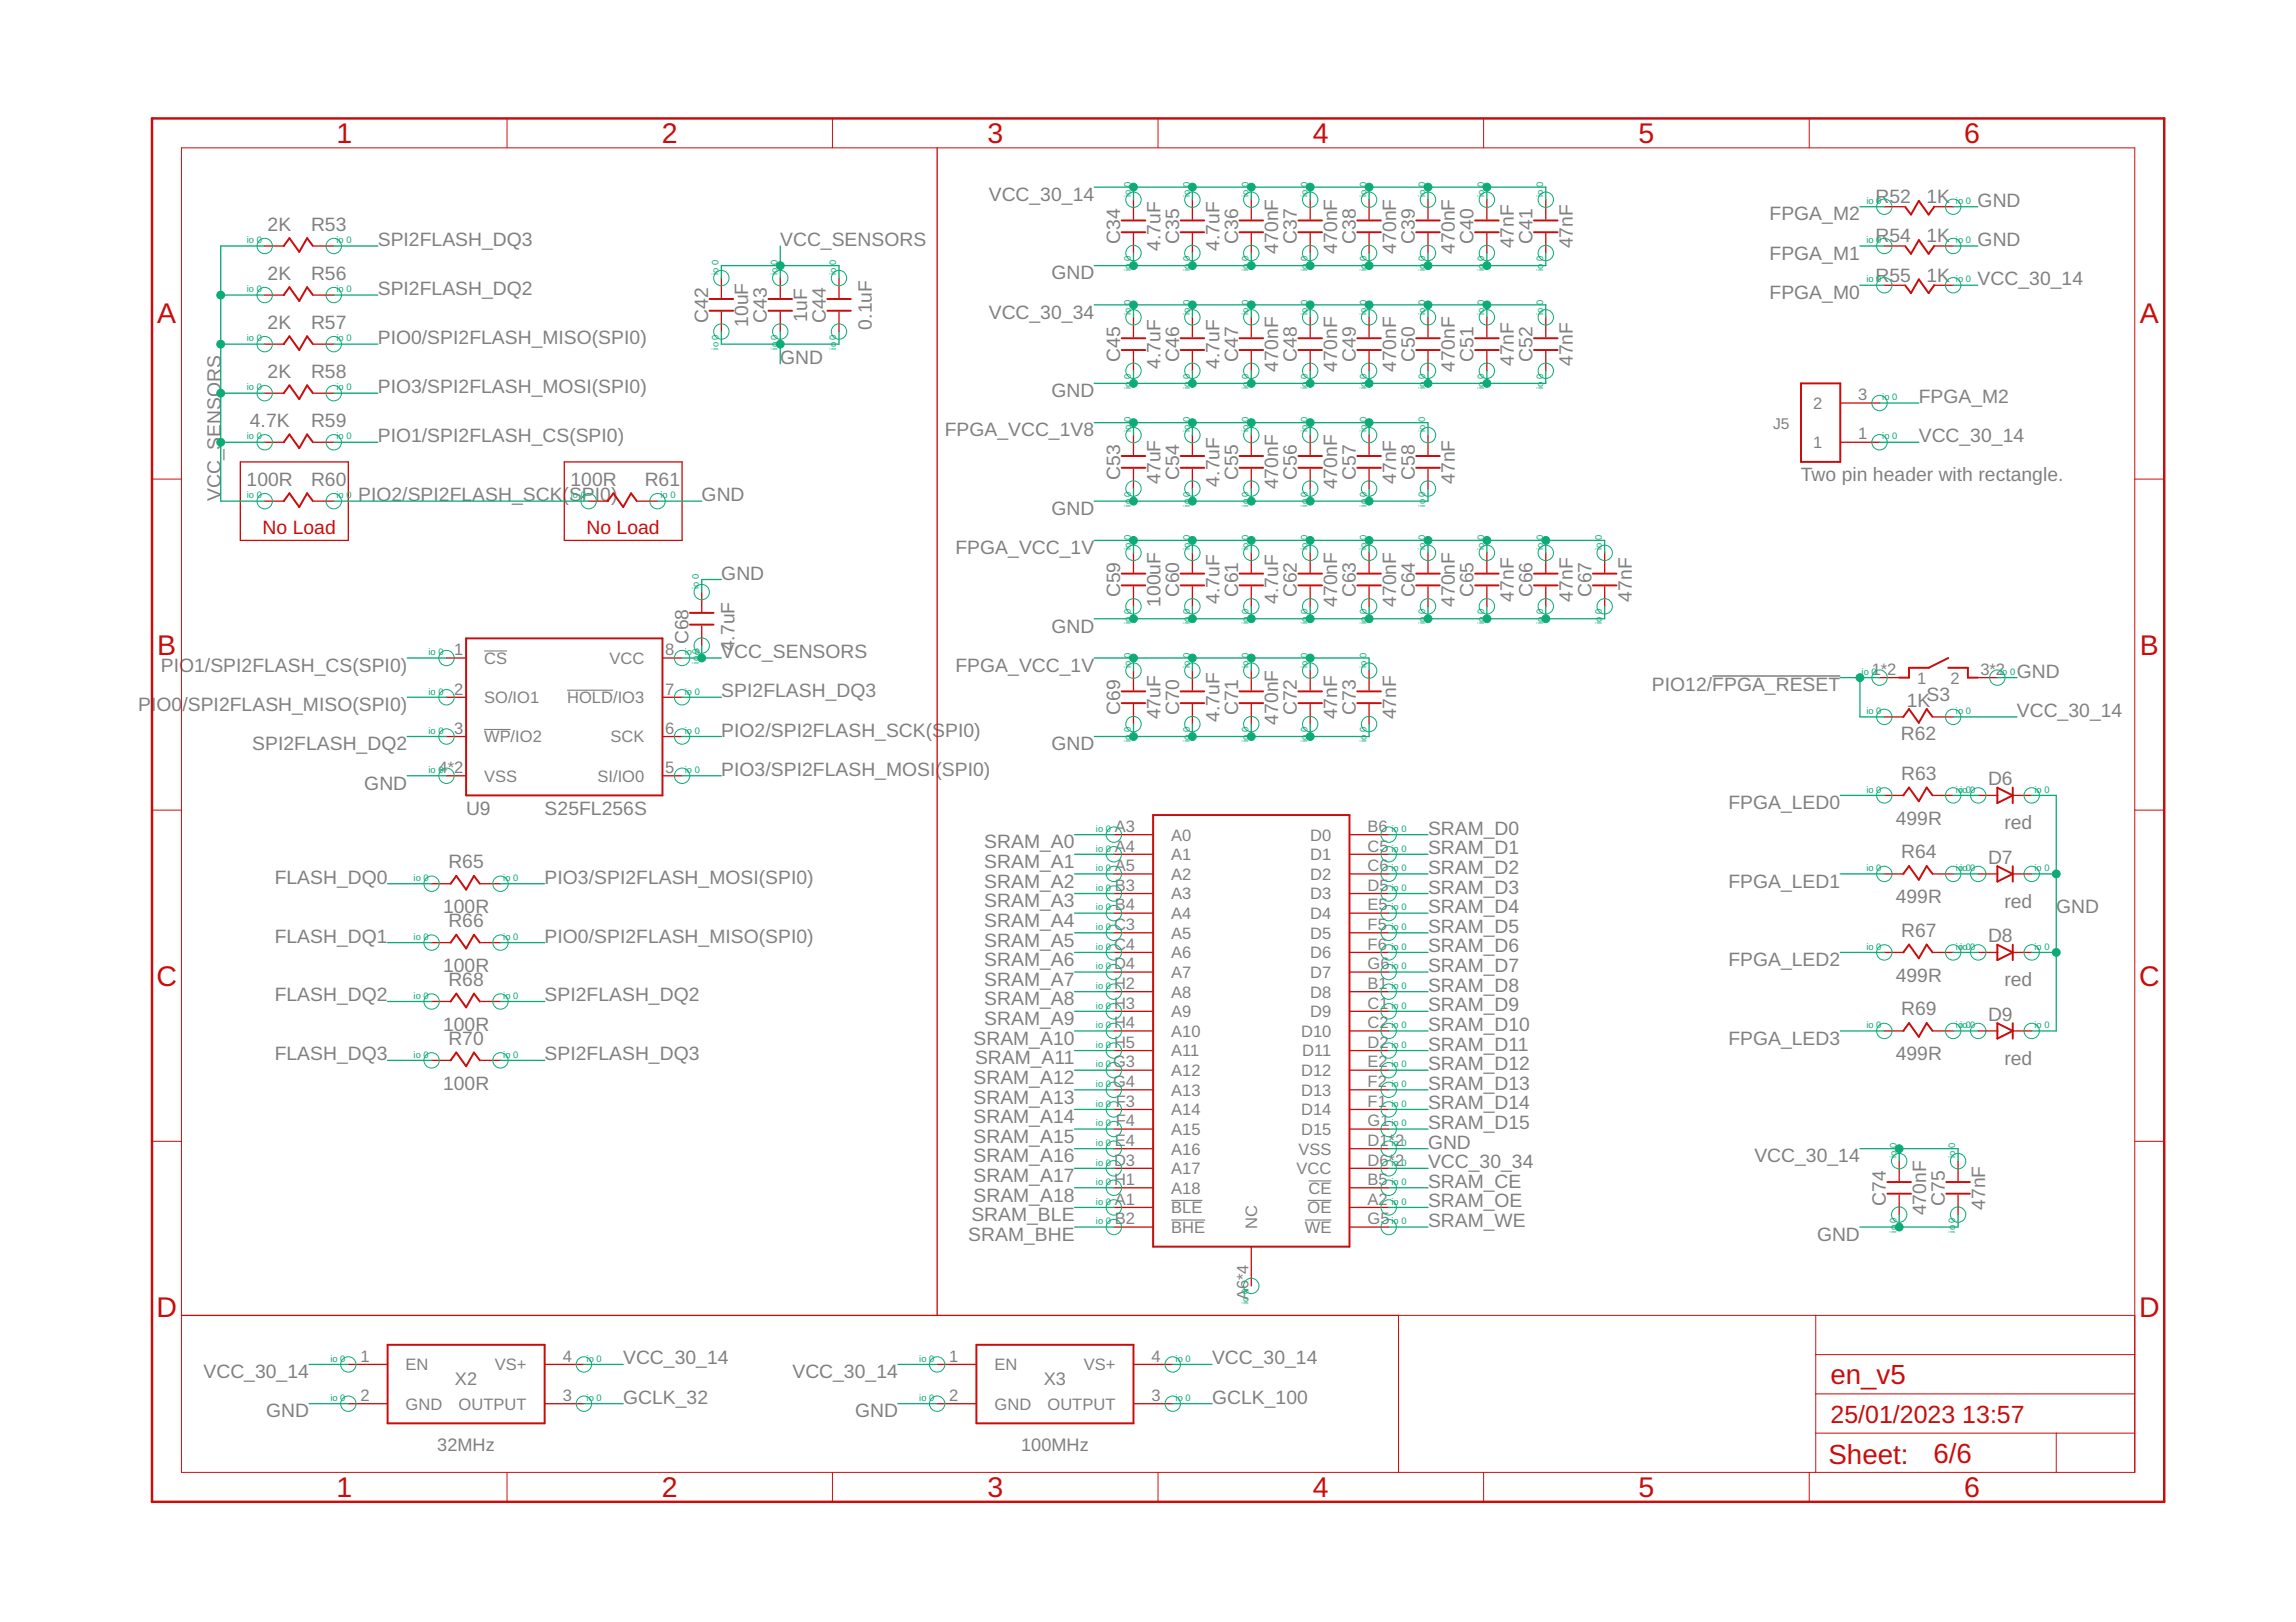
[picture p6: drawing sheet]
<svg xmlns="http://www.w3.org/2000/svg" width="297mm" height="210mm" viewBox="0 0 297 210" stroke-linecap="round" stroke-linejoin="round" font-family="sans-serif">
<defs><g id="words">
<g font-size="3.7" fill="#c90d0c">
<text x="43.5" y="18.5">1</text>
<text x="85.6" y="18.5">2</text>
<text x="127.7" y="18.5">3</text>
<text x="169.9" y="18.5">4</text>
<text x="212" y="18.5">5</text>
<text x="254.1" y="18.5">6</text>
<text x="20.3" y="41.9">A</text>
<text x="276.8" y="41.9">A</text>
<text x="20.3" y="84.7">B</text>
<text x="276.8" y="84.7">B</text>
<text x="20.2" y="127.6">C</text>
<text x="276.7" y="127.6">C</text>
<text x="20.2" y="170.4">D</text>
<text x="276.7" y="170.4">D</text>
<text x="43.5" y="193.7">1</text>
<text x="85.6" y="193.7">2</text>
<text x="127.7" y="193.7">3</text>
<text x="169.9" y="193.7">4</text>
<text x="212" y="193.7">5</text>
<text x="254.1" y="193.7">6</text>
</g>
<g font-size="3.6" fill="#c90d0c">
<text x="236.8" y="179.1">en_v5</text>
<text x="236.6" y="189.4">Sheet:</text>
<text x="250.1" y="189.3">6/6</text>
</g>
<g font-size="3.2" fill="#c90d0c">
<text x="236.8" y="184.2">25/01/2023</text>
<text x="253.9" y="184.2">13:57</text>
</g>
<g font-size="2.5" fill="#808080">
<text x="34.6" y="29.8">2K</text>
<text x="40.2" y="29.8">R53</text>
<text x="127.9" y="26">VCC_30_14</text>
<text x="228.9" y="28.5">FPGA_M2</text>
<text x="242.6" y="26.3">R52</text>
<text x="249.2" y="26.3">1K</text>
<text x="255.9" y="26.8">GND</text>
<text x="48.9" y="31.8">SPI2FLASH_DQ3</text>
<text x="100.9" y="31.8">VCC_SENSORS</text>
<text x="144.9" y="31.6" transform="rotate(-90 144.9 31.6)">C34</text>
<text x="150.1" y="32.5" transform="rotate(-90 150.1 32.5)">4.7uF</text>
<text x="152.6" y="31.6" transform="rotate(-90 152.6 31.6)">C35</text>
<text x="157.8" y="32.5" transform="rotate(-90 157.8 32.5)">4.7uF</text>
<text x="160.2" y="31.6" transform="rotate(-90 160.2 31.6)">C36</text>
<text x="165.4" y="32.9" transform="rotate(-90 165.4 32.9)">470nF</text>
<text x="167.8" y="31.6" transform="rotate(-90 167.8 31.6)">C37</text>
<text x="173" y="32.9" transform="rotate(-90 173 32.9)">470nF</text>
<text x="175.4" y="31.6" transform="rotate(-90 175.4 31.6)">C38</text>
<text x="180.6" y="32.9" transform="rotate(-90 180.6 32.9)">470nF</text>
<text x="183" y="31.6" transform="rotate(-90 183 31.6)">C39</text>
<text x="188.2" y="32.9" transform="rotate(-90 188.2 32.9)">470nF</text>
<text x="190.6" y="31.6" transform="rotate(-90 190.6 31.6)">C40</text>
<text x="195.9" y="32.2" transform="rotate(-90 195.9 32.2)">47nF</text>
<text x="198.3" y="31.6" transform="rotate(-90 198.3 31.6)">C41</text>
<text x="203.5" y="32.2" transform="rotate(-90 203.5 32.2)">47nF</text>
<text x="228.9" y="33.6">FPGA_M1</text>
<text x="242.6" y="31.4">R54</text>
<text x="249.2" y="31.4">1K</text>
<text x="255.9" y="31.8">GND</text>
<text x="34.6" y="36.2">2K</text>
<text x="40.2" y="36.2">R56</text>
<text x="48.9" y="38.2">SPI2FLASH_DQ2</text>
<text x="91.6" y="41.7" transform="rotate(-90 91.6 41.7)">C42</text>
<text x="99.2" y="41.7" transform="rotate(-90 99.2 41.7)">C43</text>
<text x="104.4" y="41.6" transform="rotate(-90 104.4 41.6)">1uF</text>
<text x="106.8" y="41.7" transform="rotate(-90 106.8 41.7)">C44</text>
<text x="127.9" y="41.2">VCC_30_34</text>
<text x="136" y="36.2">GND</text>
<text x="228.9" y="38.7">FPGA_M0</text>
<text x="242.6" y="36.4">R55</text>
<text x="249.2" y="36.4">1K</text>
<text x="255.9" y="36.9">VCC_30_14</text>
<text x="34.6" y="42.5">2K</text>
<text x="40.2" y="42.5">R57</text>
<text x="48.9" y="44.5">PIO0/SPI2FLASH_MISO(SPI0)</text>
<text x="96.8" y="42.3" transform="rotate(-90 96.8 42.3)">10uF</text>
<text x="100.9" y="47.1">GND</text>
<text x="112.8" y="42.6" transform="rotate(-90 112.8 42.6)">0.1uF</text>
<text x="144.9" y="46.8" transform="rotate(-90 144.9 46.8)">C45</text>
<text x="150.1" y="47.7" transform="rotate(-90 150.1 47.7)">4.7uF</text>
<text x="152.6" y="46.8" transform="rotate(-90 152.6 46.8)">C46</text>
<text x="157.8" y="47.7" transform="rotate(-90 157.8 47.7)">4.7uF</text>
<text x="160.2" y="46.8" transform="rotate(-90 160.2 46.8)">C47</text>
<text x="167.8" y="46.8" transform="rotate(-90 167.8 46.8)">C48</text>
<text x="175.4" y="46.8" transform="rotate(-90 175.4 46.8)">C49</text>
<text x="183" y="46.8" transform="rotate(-90 183 46.8)">C50</text>
<text x="190.6" y="46.8" transform="rotate(-90 190.6 46.8)">C51</text>
<text x="195.9" y="47.4" transform="rotate(-90 195.9 47.4)">47nF</text>
<text x="198.3" y="46.8" transform="rotate(-90 198.3 46.8)">C52</text>
<text x="203.5" y="47.4" transform="rotate(-90 203.5 47.4)">47nF</text>
<text x="34.6" y="48.9">2K</text>
<text x="40.2" y="48.9">R58</text>
<text x="48.9" y="50.9">PIO3/SPI2FLASH_MOSI(SPI0)</text>
<text x="136" y="51.4">GND</text>
<text x="165.4" y="48.1" transform="rotate(-90 165.4 48.1)">470nF</text>
<text x="173" y="48.1" transform="rotate(-90 173 48.1)">470nF</text>
<text x="180.6" y="48.1" transform="rotate(-90 180.6 48.1)">470nF</text>
<text x="188.2" y="48.1" transform="rotate(-90 188.2 48.1)">470nF</text>
<text x="248.2" y="52.1">FPGA_M2</text>
<text x="32.3" y="55.2">4.7K</text>
<text x="40.2" y="55.2">R59</text>
<text x="48.9" y="57.2">PIO1/SPI2FLASH_CS(SPI0)</text>
<text x="122.2" y="56.5">FPGA_VCC_1V8</text>
<text x="248.2" y="57.2">VCC_30_14</text>
<text x="28.6" y="64.8" transform="rotate(-90 28.6 64.8)">VCC_SENSORS</text>
<text x="31.9" y="62.8">100R</text>
<text x="40.2" y="62.8">R60</text>
<text x="46.3" y="64.8">PIO2/SPI2FLASH_SCK(</text>
<text x="73.6" y="64.8">SPI0)</text>
<text x="73.8" y="62.8">100R</text>
<text x="83.4" y="62.8">R61</text>
<text x="90.8" y="64.8">GND</text>
<text x="144.9" y="62.1" transform="rotate(-90 144.9 62.1)">C53</text>
<text x="150.1" y="62.6" transform="rotate(-90 150.1 62.6)">47uF</text>
<text x="152.6" y="62.1" transform="rotate(-90 152.6 62.1)">C54</text>
<text x="157.8" y="63" transform="rotate(-90 157.8 63)">4.7uF</text>
<text x="160.2" y="62.1" transform="rotate(-90 160.2 62.1)">C55</text>
<text x="165.4" y="63.3" transform="rotate(-90 165.4 63.3)">470nF</text>
<text x="167.8" y="62.1" transform="rotate(-90 167.8 62.1)">C56</text>
<text x="173" y="63.3" transform="rotate(-90 173 63.3)">470nF</text>
<text x="175.4" y="62.1" transform="rotate(-90 175.4 62.1)">C57</text>
<text x="180.6" y="62.6" transform="rotate(-90 180.6 62.6)">47nF</text>
<text x="183" y="62.1" transform="rotate(-90 183 62.1)">C58</text>
<text x="188.2" y="62.6" transform="rotate(-90 188.2 62.6)">47nF</text>
<text x="233" y="62.3">Two pin header with rectangle.</text>
<text x="123.6" y="71.7">FPGA_VCC_1V</text>
<text x="136" y="66.6">GND</text>
<text x="93.3" y="75">GND</text>
<text x="144.9" y="77.3" transform="rotate(-90 144.9 77.3)">C59</text>
<text x="152.6" y="77.3" transform="rotate(-90 152.6 77.3)">C60</text>
<text x="160.2" y="77.3" transform="rotate(-90 160.2 77.3)">C61</text>
<text x="167.8" y="77.3" transform="rotate(-90 167.8 77.3)">C62</text>
<text x="175.4" y="77.3" transform="rotate(-90 175.4 77.3)">C63</text>
<text x="183" y="77.3" transform="rotate(-90 183 77.3)">C64</text>
<text x="190.6" y="77.3" transform="rotate(-90 190.6 77.3)">C65</text>
<text x="195.9" y="77.9" transform="rotate(-90 195.9 77.9)">47nF</text>
<text x="198.3" y="77.3" transform="rotate(-90 198.3 77.3)">C66</text>
<text x="203.5" y="77.9" transform="rotate(-90 203.5 77.9)">47nF</text>
<text x="205.9" y="77.3" transform="rotate(-90 205.9 77.3)">C67</text>
<text x="211.1" y="77.9" transform="rotate(-90 211.1 77.9)">47nF</text>
<text x="89.1" y="83.4" transform="rotate(-90 89.1 83.4)">C68</text>
<text x="136" y="81.9">GND</text>
<text x="150.1" y="78.6" transform="rotate(-90 150.1 78.6)">100uF</text>
<text x="157.8" y="78.2" transform="rotate(-90 157.8 78.2)">4.7uF</text>
<text x="165.4" y="78.2" transform="rotate(-90 165.4 78.2)">4.7uF</text>
<text x="173" y="78.6" transform="rotate(-90 173 78.6)">470nF</text>
<text x="180.6" y="78.6" transform="rotate(-90 180.6 78.6)">470nF</text>
<text x="188.2" y="78.6" transform="rotate(-90 188.2 78.6)">470nF</text>
<text x="20.8" y="86.9">PIO1/SPI2FLASH_CS(SPI0)</text>
<text x="93.3" y="85.2">VCC_SENSORS</text>
<text x="95" y="84.3" transform="rotate(-90 95 84.3)">4.7uF</text>
<text x="123.6" y="86.9">FPGA_VCC_1V</text>
<text x="213.7" y="89.5">PIO12/FPGA_RESET</text>
<text x="260.9" y="87.7">GND</text>
<text x="17.9" y="92">PI</text>
<text x="20.3" y="92">O0</text>
<text x="23.6" y="92">/SPI2FLASH_MISO(SPI0)</text>
<text x="93.3" y="90.2">SPI2FLASH_DQ3</text>
<text x="93.3" y="95.3">PIO2/SPI2FLASH_SCK(SPI0)</text>
<text x="144.9" y="92.5" transform="rotate(-90 144.9 92.5)">C69</text>
<text x="150.1" y="93.1" transform="rotate(-90 150.1 93.1)">47uF</text>
<text x="152.6" y="92.5" transform="rotate(-90 152.6 92.5)">C70</text>
<text x="157.8" y="93.4" transform="rotate(-90 157.8 93.4)">4.7uF</text>
<text x="160.2" y="92.5" transform="rotate(-90 160.2 92.5)">C71</text>
<text x="165.4" y="93.8" transform="rotate(-90 165.4 93.8)">470nF</text>
<text x="167.8" y="92.5" transform="rotate(-90 167.8 92.5)">C72</text>
<text x="173" y="93.1" transform="rotate(-90 173 93.1)">47nF</text>
<text x="175.4" y="92.5" transform="rotate(-90 175.4 92.5)">C73</text>
<text x="180.6" y="93.1" transform="rotate(-90 180.6 93.1)">47nF</text>
<text x="245.9" y="95.8">R62</text>
<text x="246.7" y="91.5">1K</text>
<text x="249.3" y="90.7">S3</text>
<text x="260.9" y="92.8">VCC_30_14</text>
<text x="32.6" y="97.1">SPI2FLASH_DQ2</text>
<text x="93.3" y="100.4">PIO3/SPI2FLASH_MOSI(</text>
<text x="121.8" y="100.4">SPI0)</text>
<text x="136" y="97.1">GND</text>
<text x="246" y="100.9">R63</text>
<text x="257.2" y="101.6">D6</text>
<text x="47.1" y="102.2">GND</text>
<text x="60.3" y="105.5">U9</text>
<text x="70.5" y="105.5">S25FL256S</text>
<text x="223.6" y="104.7">FPGA_LED0</text>
<text x="245.3" y="106.7">499R</text>
<text x="259.3" y="107.3">red</text>
<text x="58" y="112.4">R65</text>
<text x="127.3" y="109.8">SRAM_A0</text>
<text x="127.3" y="112.3">SRAM_A1</text>
<text x="184.7" y="108">SRAM_D0</text>
<text x="184.7" y="110.6">SRAM_D1</text>
<text x="184.7" y="113.1">SRAM_D2</text>
<text x="246" y="111.1">R64</text>
<text x="257.2" y="111.8">D7</text>
<text x="35.5" y="114.4">FLASH_DQ0</text>
<text x="57.3" y="118.1">100R</text>
<text x="58" y="120">R66</text>
<text x="70.5" y="114.4">PIO3/SPI2FLASH_MOSI(SPI0)</text>
<text x="127.3" y="114.9">SRAM_A2</text>
<text x="127.3" y="117.4">SRAM_A3</text>
<text x="127.3" y="119.9">SRAM_A4</text>
<text x="184.7" y="115.6">SRAM_D3</text>
<text x="184.7" y="118.2">SRAM_D4</text>
<text x="223.6" y="114.9">FPGA_LED1</text>
<text x="245.3" y="116.9">499R</text>
<text x="259.3" y="117.5">red</text>
<text x="266" y="118.2">GND</text>
<text x="35.5" y="122">FLASH_DQ1</text>
<text x="57.3" y="125.8">100R</text>
<text x="70.5" y="122">PIO0/SPI2FLASH_MISO(SPI0)</text>
<text x="127.3" y="122.5">SRAM_A5</text>
<text x="127.3" y="125">SRAM_A6</text>
<text x="184.7" y="120.7">SRAM_D5</text>
<text x="184.7" y="123.3">SRAM_D6</text>
<text x="184.7" y="125.8">SRAM_D7</text>
<text x="223.6" y="125">FPGA_LED2</text>
<text x="246" y="121.3">R67</text>
<text x="257.2" y="121.9">D8</text>
<text x="35.5" y="129.6">FLASH_DQ2</text>
<text x="58" y="127.6">R68</text>
<text x="70.5" y="129.6">SPI2FLASH_DQ2</text>
<text x="127.3" y="127.6">SRAM_A7</text>
<text x="127.3" y="130.1">SRAM_A8</text>
<text x="184.7" y="128.3">SRAM_D8</text>
<text x="184.7" y="130.9">SRAM_D9</text>
<text x="245.3" y="127">499R</text>
<text x="246" y="131.4">R69</text>
<text x="259.3" y="127.6">red</text>
<text x="35.5" y="137.2">FLASH_DQ3</text>
<text x="57.3" y="133.4">100R</text>
<text x="58" y="135.2">R70</text>
<text x="70.5" y="137.2">SPI2FLASH_DQ3</text>
<text x="125.9" y="135.2">SRAM_A10</text>
<text x="126.1" y="137.7">SRAM_A11</text>
<text x="127.3" y="132.6">SRAM_A9</text>
<text x="184.7" y="133.4">SRAM_D10</text>
<text x="184.7" y="135.9">SRAM_D11</text>
<text x="223.6" y="135.2">FPGA_LED3</text>
<text x="245.3" y="137.2">499R</text>
<text x="257.2" y="132.1">D9</text>
<text x="259.3" y="137.8">red</text>
<text x="57.3" y="141">100R</text>
<text x="125.9" y="140.3">SRAM_A12</text>
<text x="125.9" y="142.8">SRAM_A13</text>
<text x="184.7" y="138.5">SRAM_D12</text>
<text x="184.7" y="141">SRAM_D13</text>
<text x="184.7" y="143.6">SRAM_D14</text>
<text x="125.9" y="145.3">SRAM_A14</text>
<text x="125.9" y="147.9">SRAM_A15</text>
<text x="184.7" y="148.6">GND</text>
<text x="184.7" y="146.1">SRAM_D15</text>
<text x="125.9" y="150.4">SRAM_A16</text>
<text x="125.9" y="153">SRAM_A17</text>
<text x="125.9" y="155.5">SRAM_A18</text>
<text x="184.7" y="153.7">SRAM_CE</text>
<text x="184.7" y="151.2">VCC_30_34</text>
<text x="227" y="150.4">VCC_30_14</text>
<text x="125.3" y="160.6">SRAM_BHE</text>
<text x="125.7" y="158">SRAM_BLE</text>
<text x="184.7" y="156.3">SRAM_OE</text>
<text x="184.7" y="158.8">SRAM_WE</text>
<text x="235.1" y="160.6">GND</text>
<text x="244" y="156" transform="rotate(-90 244 156)">C74</text>
<text x="249.2" y="157.3" transform="rotate(-90 249.2 157.3)">470nF</text>
<text x="251.6" y="156" transform="rotate(-90 251.6 156)">C75</text>
<text x="256.8" y="156.6" transform="rotate(-90 256.8 156.6)">47nF</text>
<text x="26.3" y="178.4">VCC_30_14</text>
<text x="80.6" y="176.6">VCC_30_14</text>
<text x="102.5" y="178.4">VCC_30_14</text>
<text x="156.8" y="176.6">VCC_30_14</text>
<text x="34.4" y="183.4">GND</text>
<text x="80.6" y="181.7">GCLK_32</text>
<text x="110.6" y="183.4">GND</text>
<text x="156.8" y="181.7">GCLK_100</text>
</g>
<g font-size="2.5" fill="#c90d0c">
<text x="34" y="69.2">No Load</text>
<text x="75.9" y="69.2">No Load</text>
</g>
<g font-size="2.3" fill="#808080">
<text x="58.9" y="179.2">X2</text>
<text x="135.1" y="179.2">X3</text>
<text x="56.6" y="187.8">32MHz</text>
<text x="132.1" y="187.8">100MHz</text>
</g>
<g font-size="2.1" fill="#808080">
<text x="234.6" y="52.9">2</text>
<text x="240.4" y="51.8">3</text>
<text x="234.6" y="58">1</text>
<text x="240.4" y="56.9">1</text>
<text x="58.8" y="84.8">1</text>
<text x="58.8" y="89.9">2</text>
<text x="62.6" y="85.9">CS</text>
<text x="78.9" y="85.9">VCC</text>
<text x="86.1" y="84.8">8</text>
<text x="86.1" y="89.9">7</text>
<text x="242.1" y="87.3">1*2</text>
<text x="248" y="88.5">1</text>
<text x="252.3" y="88.5">2</text>
<text x="256.2" y="87.3">3*2</text>
<text x="58.8" y="95">3</text>
<text x="62.6" y="91">SO/IO1</text>
<text x="73.4" y="91">HOLD/IO3</text>
<text x="86.1" y="95">6</text>
<text x="56.7" y="100">4*2</text>
<text x="62.6" y="96.1">WP/IO2</text>
<text x="62.6" y="101.2">VSS</text>
<text x="77.3" y="101.2">SI/IO0</text>
<text x="79" y="96.1">SCK</text>
<text x="86.1" y="100">5</text>
<text x="144.2" y="107.7">A3</text>
<text x="176.9" y="107.7">B6</text>
<text x="144.2" y="112.7">A5</text>
<text x="144.2" y="110.2">A4</text>
<text x="151.5" y="108.8">A0</text>
<text x="151.5" y="113.9">A2</text>
<text x="151.5" y="111.3">A1</text>
<text x="169.5" y="108.8">D0</text>
<text x="169.5" y="111.3">D1</text>
<text x="169.5" y="113.9">D2</text>
<text x="176.9" y="110.2">C5</text>
<text x="176.9" y="112.7">C6</text>
<text x="144.2" y="117.8">B4</text>
<text x="144.2" y="115.3">B3</text>
<text x="151.5" y="118.9">A4</text>
<text x="151.5" y="116.4">A3</text>
<text x="169.5" y="116.4">D3</text>
<text x="169.5" y="118.9">D4</text>
<text x="176.9" y="115.3">D5</text>
<text x="176.9" y="117.8">E5</text>
<text x="144.1" y="122.9">C4</text>
<text x="144.1" y="125.4">D4</text>
<text x="144.1" y="120.4">C3</text>
<text x="151.5" y="124">A6</text>
<text x="151.5" y="121.5">A5</text>
<text x="169.5" y="121.5">D5</text>
<text x="169.5" y="124">D6</text>
<text x="176.9" y="120.4">F5</text>
<text x="176.9" y="122.9">F6</text>
<text x="176.9" y="125.4">G6</text>
<text x="144.1" y="128">H2</text>
<text x="144.1" y="130.5">H3</text>
<text x="151.5" y="129.1">A8</text>
<text x="151.5" y="126.6">A7</text>
<text x="151.5" y="131.6">A9</text>
<text x="169.5" y="126.6">D7</text>
<text x="169.5" y="129.1">D8</text>
<text x="169.5" y="131.6">D9</text>
<text x="176.9" y="128">B1</text>
<text x="176.9" y="130.5">C1</text>
<text x="144.1" y="133.1">H4</text>
<text x="144.1" y="135.6">H5</text>
<text x="151.5" y="134.2">A10</text>
<text x="151.5" y="136.7">A11</text>
<text x="168.3" y="134.2">D10</text>
<text x="168.5" y="136.7">D11</text>
<text x="176.9" y="135.6">D2</text>
<text x="176.9" y="133.1">C2</text>
<text x="144" y="138.1">G3</text>
<text x="144" y="140.7">G4</text>
<text x="144.4" y="143.2">F3</text>
<text x="151.5" y="139.2">A12</text>
<text x="151.5" y="141.8">A13</text>
<text x="168.3" y="139.2">D12</text>
<text x="168.3" y="141.8">D13</text>
<text x="176.9" y="138.1">E2</text>
<text x="176.9" y="140.7">F2</text>
<text x="176.9" y="143.2">F1</text>
<text x="144.2" y="148.3">E4</text>
<text x="144.4" y="145.7">F4</text>
<text x="151.5" y="144.3">A14</text>
<text x="151.5" y="146.9">A15</text>
<text x="151.5" y="149.4">A16</text>
<text x="168" y="149.4">VSS</text>
<text x="168.3" y="144.3">D14</text>
<text x="168.3" y="146.9">D15</text>
<text x="176.9" y="148.3">D1*2</text>
<text x="176.9" y="145.7">G1</text>
<text x="144.1" y="150.8">D3</text>
<text x="144.1" y="153.4">H1</text>
<text x="144.2" y="155.9">A1</text>
<text x="151.5" y="151.9">A17</text>
<text x="151.5" y="154.5">A18</text>
<text x="167.7" y="151.9">VCC</text>
<text x="169.3" y="154.5">CE</text>
<text x="176.9" y="150.8">D6*2</text>
<text x="176.9" y="155.9">A2</text>
<text x="176.9" y="153.4">B5</text>
<text x="144.2" y="158.4">B2</text>
<text x="151.5" y="157">BLE</text>
<text x="151.5" y="159.6">BHE</text>
<text x="162.6" y="159" transform="rotate(-90 162.6 159)">NC</text>
<text x="168.8" y="159.6">WE</text>
<text x="169.2" y="157">OE</text>
<text x="176.9" y="158.4">G5</text>
<text x="161.5" y="168.3" transform="rotate(-90 161.5 168.3)">A6*4</text>
<text x="46.6" y="176.2">1</text>
<text x="52.5" y="177.3">EN</text>
<text x="64" y="177.3">VS+</text>
<text x="72.8" y="176.2">4</text>
<text x="122.8" y="176.2">1</text>
<text x="128.7" y="177.3">EN</text>
<text x="140.2" y="177.3">VS+</text>
<text x="149" y="176.2">4</text>
<text x="46.6" y="181.3">2</text>
<text x="52.5" y="182.4">GND</text>
<text x="59.3" y="182.4">OUTPUT</text>
<text x="72.8" y="181.3">3</text>
<text x="122.8" y="181.3">2</text>
<text x="128.7" y="182.4">GND</text>
<text x="135.5" y="182.4">OUTPUT</text>
<text x="149" y="181.3">3</text>
</g>
<text font-size="2" fill="#808080" x="229.4" y="55.5">J5</text>
<g font-size="1.2" fill="#0dab76">
<text x="146.3" y="25.5" transform="rotate(-90 146.3 25.5)">io</text>
<text x="146.3" y="24.2" transform="rotate(-90 146.3 24.2)">0</text>
<text x="153.9" y="25.5" transform="rotate(-90 153.9 25.5)">io</text>
<text x="153.9" y="24.2" transform="rotate(-90 153.9 24.2)">0</text>
<text x="161.5" y="25.5" transform="rotate(-90 161.5 25.5)">io</text>
<text x="161.5" y="24.2" transform="rotate(-90 161.5 24.2)">0</text>
<text x="169.2" y="25.5" transform="rotate(-90 169.2 25.5)">io</text>
<text x="169.2" y="24.2" transform="rotate(-90 169.2 24.2)">0</text>
<text x="176.8" y="25.5" transform="rotate(-90 176.8 25.5)">io</text>
<text x="176.8" y="24.2" transform="rotate(-90 176.8 24.2)">0</text>
<text x="184.4" y="25.5" transform="rotate(-90 184.4 25.5)">io</text>
<text x="184.4" y="24.2" transform="rotate(-90 184.4 24.2)">0</text>
<text x="192" y="25.5" transform="rotate(-90 192 25.5)">io</text>
<text x="192" y="24.2" transform="rotate(-90 192 24.2)">0</text>
<text x="199.6" y="25.5" transform="rotate(-90 199.6 25.5)">io</text>
<text x="199.6" y="24.2" transform="rotate(-90 199.6 24.2)">0</text>
<text x="241.5" y="26.4">io 0</text>
<text x="253.1" y="26.4">io 0</text>
<text x="31.9" y="31.5">io 0</text>
<text x="43.5" y="31.5">io 0</text>
<text x="93" y="35.6" transform="rotate(-90 93 35.6)">io 0</text>
<text x="100.6" y="35.6" transform="rotate(-90 100.6 35.6)">io</text>
<text x="100.6" y="34.3" transform="rotate(-90 100.6 34.3)">0</text>
<text x="108.2" y="35.6" transform="rotate(-90 108.2 35.6)">io</text>
<text x="108.2" y="34.3" transform="rotate(-90 108.2 34.3)">0</text>
<text x="146.3" y="35.1" transform="rotate(-90 146.3 35.1)">io</text>
<text x="146.3" y="33.8" transform="rotate(-90 146.3 33.8)">0</text>
<text x="153.9" y="35.1" transform="rotate(-90 153.9 35.1)">io</text>
<text x="153.9" y="33.8" transform="rotate(-90 153.9 33.8)">0</text>
<text x="161.5" y="35.1" transform="rotate(-90 161.5 35.1)">io</text>
<text x="161.5" y="33.8" transform="rotate(-90 161.5 33.8)">0</text>
<text x="169.2" y="35.1" transform="rotate(-90 169.2 35.1)">io</text>
<text x="169.2" y="33.8" transform="rotate(-90 169.2 33.8)">0</text>
<text x="176.8" y="35.1" transform="rotate(-90 176.8 35.1)">io</text>
<text x="176.8" y="33.8" transform="rotate(-90 176.8 33.8)">0</text>
<text x="184.4" y="35.1" transform="rotate(-90 184.4 35.1)">io</text>
<text x="184.4" y="33.8" transform="rotate(-90 184.4 33.8)">0</text>
<text x="192" y="35.1" transform="rotate(-90 192 35.1)">io</text>
<text x="192" y="33.8" transform="rotate(-90 192 33.8)">0</text>
<text x="199.6" y="35.1" transform="rotate(-90 199.6 35.1)">io</text>
<text x="199.6" y="33.8" transform="rotate(-90 199.6 33.8)">0</text>
<text x="241.5" y="31.5">io 0</text>
<text x="253.1" y="31.5">io 0</text>
<text x="31.9" y="37.8">io 0</text>
<text x="43.5" y="37.8">io 0</text>
<text x="146.3" y="40.7" transform="rotate(-90 146.3 40.7)">io</text>
<text x="146.3" y="39.4" transform="rotate(-90 146.3 39.4)">0</text>
<text x="153.9" y="40.7" transform="rotate(-90 153.9 40.7)">io</text>
<text x="153.9" y="39.4" transform="rotate(-90 153.9 39.4)">0</text>
<text x="161.5" y="40.7" transform="rotate(-90 161.5 40.7)">io</text>
<text x="161.5" y="39.4" transform="rotate(-90 161.5 39.4)">0</text>
<text x="169.2" y="40.7" transform="rotate(-90 169.2 40.7)">io</text>
<text x="169.2" y="39.4" transform="rotate(-90 169.2 39.4)">0</text>
<text x="176.8" y="40.7" transform="rotate(-90 176.8 40.7)">io</text>
<text x="176.8" y="39.4" transform="rotate(-90 176.8 39.4)">0</text>
<text x="184.4" y="40.7" transform="rotate(-90 184.4 40.7)">io</text>
<text x="184.4" y="39.4" transform="rotate(-90 184.4 39.4)">0</text>
<text x="192" y="40.7" transform="rotate(-90 192 40.7)">io</text>
<text x="192" y="39.4" transform="rotate(-90 192 39.4)">0</text>
<text x="199.6" y="40.7" transform="rotate(-90 199.6 40.7)">io</text>
<text x="199.6" y="39.4" transform="rotate(-90 199.6 39.4)">0</text>
<text x="241.5" y="36.6">io 0</text>
<text x="253.1" y="36.6">io 0</text>
<text x="31.9" y="44.2">io 0</text>
<text x="43.5" y="44.2">io 0</text>
<text x="93" y="45.2" transform="rotate(-90 93 45.2)">io 0</text>
<text x="100.6" y="45.2" transform="rotate(-90 100.6 45.2)">io</text>
<text x="100.6" y="43.9" transform="rotate(-90 100.6 43.9)">0</text>
<text x="108.2" y="45.2" transform="rotate(-90 108.2 45.2)">io</text>
<text x="108.2" y="43.9" transform="rotate(-90 108.2 43.9)">0</text>
<text x="31.9" y="50.5">io 0</text>
<text x="43.5" y="50.5">io 0</text>
<text x="146.3" y="50.3" transform="rotate(-90 146.3 50.3)">io</text>
<text x="146.3" y="49" transform="rotate(-90 146.3 49)">0</text>
<text x="153.9" y="50.3" transform="rotate(-90 153.9 50.3)">io</text>
<text x="153.9" y="49" transform="rotate(-90 153.9 49)">0</text>
<text x="161.5" y="50.3" transform="rotate(-90 161.5 50.3)">io</text>
<text x="161.5" y="49" transform="rotate(-90 161.5 49)">0</text>
<text x="169.2" y="50.3" transform="rotate(-90 169.2 50.3)">io</text>
<text x="169.2" y="49" transform="rotate(-90 169.2 49)">0</text>
<text x="176.8" y="50.3" transform="rotate(-90 176.8 50.3)">io</text>
<text x="176.8" y="49" transform="rotate(-90 176.8 49)">0</text>
<text x="184.4" y="50.3" transform="rotate(-90 184.4 50.3)">io</text>
<text x="184.4" y="49" transform="rotate(-90 184.4 49)">0</text>
<text x="192" y="50.3" transform="rotate(-90 192 50.3)">io</text>
<text x="192" y="49" transform="rotate(-90 192 49)">0</text>
<text x="199.6" y="50.3" transform="rotate(-90 199.6 50.3)">io</text>
<text x="199.6" y="49" transform="rotate(-90 199.6 49)">0</text>
<text x="243.5" y="51.8">io 0</text>
<text x="31.9" y="56.9">io 0</text>
<text x="43.5" y="56.9">io 0</text>
<text x="146.3" y="56" transform="rotate(-90 146.3 56)">io</text>
<text x="146.3" y="54.7" transform="rotate(-90 146.3 54.7)">0</text>
<text x="153.9" y="56" transform="rotate(-90 153.9 56)">io</text>
<text x="153.9" y="54.7" transform="rotate(-90 153.9 54.7)">0</text>
<text x="161.5" y="56" transform="rotate(-90 161.5 56)">io</text>
<text x="161.5" y="54.7" transform="rotate(-90 161.5 54.7)">0</text>
<text x="169.2" y="56" transform="rotate(-90 169.2 56)">io</text>
<text x="169.2" y="54.7" transform="rotate(-90 169.2 54.7)">0</text>
<text x="176.8" y="56" transform="rotate(-90 176.8 56)">io</text>
<text x="176.8" y="54.7" transform="rotate(-90 176.8 54.7)">0</text>
<text x="184.4" y="56" transform="rotate(-90 184.4 56)">io</text>
<text x="184.4" y="54.7" transform="rotate(-90 184.4 54.7)">0</text>
<text x="243.5" y="56.9">io 0</text>
<text x="31.9" y="64.5">io 0</text>
<text x="43.5" y="64.5">io 0</text>
<text x="73.8" y="64.5">io 0</text>
<text x="85.4" y="64.5">io 0</text>
<text x="146.3" y="65.5" transform="rotate(-90 146.3 65.5)">io</text>
<text x="146.3" y="64.3" transform="rotate(-90 146.3 64.3)">0</text>
<text x="153.9" y="65.5" transform="rotate(-90 153.9 65.5)">io</text>
<text x="153.9" y="64.3" transform="rotate(-90 153.9 64.3)">0</text>
<text x="161.5" y="65.5" transform="rotate(-90 161.5 65.5)">io</text>
<text x="161.5" y="64.3" transform="rotate(-90 161.5 64.3)">0</text>
<text x="169.2" y="65.5" transform="rotate(-90 169.2 65.5)">io</text>
<text x="169.2" y="64.3" transform="rotate(-90 169.2 64.3)">0</text>
<text x="176.8" y="65.5" transform="rotate(-90 176.8 65.5)">io</text>
<text x="176.8" y="64.3" transform="rotate(-90 176.8 64.3)">0</text>
<text x="184.4" y="65.5" transform="rotate(-90 184.4 65.5)">io</text>
<text x="184.4" y="64.3" transform="rotate(-90 184.4 64.3)">0</text>
<text x="146.3" y="71.2" transform="rotate(-90 146.3 71.2)">io</text>
<text x="146.3" y="69.9" transform="rotate(-90 146.3 69.9)">0</text>
<text x="153.9" y="71.2" transform="rotate(-90 153.9 71.2)">io</text>
<text x="153.9" y="69.9" transform="rotate(-90 153.9 69.9)">0</text>
<text x="161.5" y="71.2" transform="rotate(-90 161.5 71.2)">io</text>
<text x="161.5" y="69.9" transform="rotate(-90 161.5 69.9)">0</text>
<text x="169.2" y="71.2" transform="rotate(-90 169.2 71.2)">io</text>
<text x="169.2" y="69.9" transform="rotate(-90 169.2 69.9)">0</text>
<text x="176.8" y="71.2" transform="rotate(-90 176.8 71.2)">io</text>
<text x="176.8" y="69.9" transform="rotate(-90 176.8 69.9)">0</text>
<text x="184.4" y="71.2" transform="rotate(-90 184.4 71.2)">io</text>
<text x="184.4" y="69.9" transform="rotate(-90 184.4 69.9)">0</text>
<text x="192" y="71.2" transform="rotate(-90 192 71.2)">io</text>
<text x="192" y="69.9" transform="rotate(-90 192 69.9)">0</text>
<text x="199.6" y="71.2" transform="rotate(-90 199.6 71.2)">io</text>
<text x="199.6" y="69.9" transform="rotate(-90 199.6 69.9)">0</text>
<text x="207.2" y="71.2" transform="rotate(-90 207.2 71.2)">io</text>
<text x="207.2" y="69.9" transform="rotate(-90 207.2 69.9)">0</text>
<text x="90.4" y="76.3" transform="rotate(-90 90.4 76.3)">io 0</text>
<text x="146.3" y="80.8" transform="rotate(-90 146.3 80.8)">io</text>
<text x="146.3" y="79.5" transform="rotate(-90 146.3 79.5)">0</text>
<text x="153.9" y="80.8" transform="rotate(-90 153.9 80.8)">io</text>
<text x="153.9" y="79.5" transform="rotate(-90 153.9 79.5)">0</text>
<text x="161.5" y="80.8" transform="rotate(-90 161.5 80.8)">io</text>
<text x="161.5" y="79.5" transform="rotate(-90 161.5 79.5)">0</text>
<text x="169.2" y="80.8" transform="rotate(-90 169.2 80.8)">io</text>
<text x="169.2" y="79.5" transform="rotate(-90 169.2 79.5)">0</text>
<text x="176.8" y="80.8" transform="rotate(-90 176.8 80.8)">io</text>
<text x="176.8" y="79.5" transform="rotate(-90 176.8 79.5)">0</text>
<text x="184.4" y="80.8" transform="rotate(-90 184.4 80.8)">io</text>
<text x="184.4" y="79.5" transform="rotate(-90 184.4 79.5)">0</text>
<text x="192" y="80.8" transform="rotate(-90 192 80.8)">io</text>
<text x="192" y="79.5" transform="rotate(-90 192 79.5)">0</text>
<text x="199.6" y="80.8" transform="rotate(-90 199.6 80.8)">io</text>
<text x="199.6" y="79.5" transform="rotate(-90 199.6 79.5)">0</text>
<text x="207.2" y="80.8" transform="rotate(-90 207.2 80.8)">io</text>
<text x="207.2" y="79.5" transform="rotate(-90 207.2 79.5)">0</text>
<text x="55.4" y="84.8">io 0</text>
<text x="55.4" y="89.9">io 0</text>
<text x="88.6" y="84.8">io 0</text>
<text x="88.6" y="89.9">io 0</text>
<text x="90.4" y="85.9" transform="rotate(-90 90.4 85.9)">io</text>
<text x="90.4" y="84.6" transform="rotate(-90 90.4 84.6)">0</text>
<text x="146.3" y="86.4" transform="rotate(-90 146.3 86.4)">io</text>
<text x="146.3" y="85.1" transform="rotate(-90 146.3 85.1)">0</text>
<text x="153.9" y="86.4" transform="rotate(-90 153.9 86.4)">io</text>
<text x="153.9" y="85.1" transform="rotate(-90 153.9 85.1)">0</text>
<text x="161.5" y="86.4" transform="rotate(-90 161.5 86.4)">io</text>
<text x="161.5" y="85.1" transform="rotate(-90 161.5 85.1)">0</text>
<text x="169.2" y="86.4" transform="rotate(-90 169.2 86.4)">io</text>
<text x="169.2" y="85.1" transform="rotate(-90 169.2 85.1)">0</text>
<text x="176.8" y="86.4" transform="rotate(-90 176.8 86.4)">io</text>
<text x="176.8" y="85.1" transform="rotate(-90 176.8 85.1)">0</text>
<text x="240.8" y="87.3">io 0</text>
<text x="258.8" y="87.3">io 0</text>
<text x="55.4" y="95">io 0</text>
<text x="88.6" y="95">io 0</text>
<text x="146.3" y="94.7" transform="rotate(-90 146.3 94.7)">0</text>
<text x="153.9" y="94.7" transform="rotate(-90 153.9 94.7)">0</text>
<text x="161.5" y="94.7" transform="rotate(-90 161.5 94.7)">0</text>
<text x="169.2" y="94.7" transform="rotate(-90 169.2 94.7)">0</text>
<text x="176.8" y="94.7" transform="rotate(-90 176.8 94.7)">0</text>
<text x="241.5" y="92.4">io 0</text>
<text x="253.1" y="92.4">io 0</text>
<text x="55.4" y="100">io 0</text>
<text x="88.6" y="100">io 0</text>
<text x="146.3" y="96" transform="rotate(-90 146.3 96)">io</text>
<text x="153.9" y="96" transform="rotate(-90 153.9 96)">io</text>
<text x="161.5" y="96" transform="rotate(-90 161.5 96)">io</text>
<text x="169.2" y="96" transform="rotate(-90 169.2 96)">io</text>
<text x="176.8" y="96" transform="rotate(-90 176.8 96)">io</text>
<text x="141.8" y="107.7">io 0</text>
<text x="180" y="107.7">io 0</text>
<text x="241.5" y="102.6">io 0</text>
<text x="253.1" y="102.6">ioio00</text>
<text x="263.2" y="102.6">io 0</text>
<text x="141.8" y="112.7">io 0</text>
<text x="141.8" y="110.2">io 0</text>
<text x="180" y="110.2">io 0</text>
<text x="180" y="112.7">io 0</text>
<text x="241.5" y="112.7">io 0</text>
<text x="253.1" y="112.7">ioio00</text>
<text x="263.2" y="112.7">io 0</text>
<text x="53.5" y="114">io 0</text>
<text x="65.1" y="114">io 0</text>
<text x="141.8" y="117.8">io 0</text>
<text x="141.8" y="115.3">io 0</text>
<text x="180" y="115.3">io 0</text>
<text x="180" y="117.8">io 0</text>
<text x="53.5" y="121.6">io 0</text>
<text x="65.1" y="121.6">io 0</text>
<text x="141.8" y="122.9">io 0</text>
<text x="141.8" y="125.4">io 0</text>
<text x="141.8" y="120.4">io 0</text>
<text x="180" y="120.4">io 0</text>
<text x="180" y="122.9">io 0</text>
<text x="180" y="125.4">io 0</text>
<text x="241.5" y="122.9">io 0</text>
<text x="253.1" y="122.9">ioio00</text>
<text x="263.2" y="122.9">io 0</text>
<text x="53.5" y="129.2">io 0</text>
<text x="65.1" y="129.2">io 0</text>
<text x="141.8" y="128">io 0</text>
<text x="141.8" y="130.5">io 0</text>
<text x="180" y="128">io 0</text>
<text x="180" y="130.5">io 0</text>
<text x="53.5" y="136.9">io 0</text>
<text x="65.1" y="136.9">io 0</text>
<text x="141.8" y="133.1">io 0</text>
<text x="141.8" y="135.6">io 0</text>
<text x="180" y="135.6">io 0</text>
<text x="180" y="133.1">io 0</text>
<text x="241.5" y="133.1">io 0</text>
<text x="253.1" y="133.1">ioio00</text>
<text x="263.2" y="133.1">io 0</text>
<text x="141.8" y="138.1">io 0</text>
<text x="141.8" y="140.7">io 0</text>
<text x="141.8" y="143.2">io 0</text>
<text x="180" y="138.1">io 0</text>
<text x="180" y="140.7">io 0</text>
<text x="180" y="143.2">io 0</text>
<text x="141.8" y="145.7">io 0</text>
<text x="141.8" y="148.3">io 0</text>
<text x="180" y="148.3">io 0</text>
<text x="180" y="145.7">io 0</text>
<text x="245.3" y="149.9" transform="rotate(-90 245.3 149.9)">io</text>
<text x="245.3" y="148.6" transform="rotate(-90 245.3 148.6)">0</text>
<text x="253" y="149.9" transform="rotate(-90 253 149.9)">io</text>
<text x="253" y="148.6" transform="rotate(-90 253 148.6)">0</text>
<text x="141.8" y="150.8">io 0</text>
<text x="141.8" y="153.4">io 0</text>
<text x="141.8" y="155.9">io 0</text>
<text x="180" y="150.8">io 0</text>
<text x="180" y="155.9">io 0</text>
<text x="180" y="153.4">io 0</text>
<text x="141.8" y="158.4">io 0</text>
<text x="180" y="158.4">io 0</text>
<text x="245.3" y="159.5" transform="rotate(-90 245.3 159.5)">io</text>
<text x="245.3" y="158.2" transform="rotate(-90 245.3 158.2)">0</text>
<text x="253" y="159.5" transform="rotate(-90 253 159.5)">io</text>
<text x="253" y="158.2" transform="rotate(-90 253 158.2)">0</text>
<text x="161.5" y="168.7" transform="rotate(-90 161.5 168.7)">io 0</text>
<text x="42.7" y="176.2">io 0</text>
<text x="75.9" y="176.2">io 0</text>
<text x="118.9" y="176.2">io 0</text>
<text x="152.1" y="176.2">io 0</text>
<text x="42.7" y="181.3">io 0</text>
<text x="75.9" y="181.3">io 0</text>
<text x="118.9" y="181.3">io 0</text>
<text x="152.1" y="181.3">io 0</text>
</g>
</g></defs>
<path d="M62.6 84.2h3M62.6 94.4h3.5M73.4 89.3h5.9M151.5 155.3h4.1M151.5 157.9h4.4M168.8 157.9h3.5M169.2 155.3h3.1M169.3 152.8h3" fill="none" stroke="#808080" stroke-width=".15"/>
<path d="M221.5 87.5h16.6" fill="none" stroke="#808080" stroke-width=".19"/>
<g fill="none" stroke="#c90d0c" stroke-width=".17">
<path d="M121.2 19.1v151.1M34.2 38.2h2.6M34.2 31.8h2.6M40.6 38.2h2.6M40.6 31.8h2.6M93.3 36v2.5M100.9 36v2.5M108.5 36v2.5M146.6 25.8v2.6M146.6 30.2v2.5M154.3 25.8v2.6M154.3 30.2v2.5"/>
<path d="M161.9 25.8v2.6M161.9 30.2v2.5M169.5 25.8v2.6M169.5 30.2v2.5M177.1 25.8v2.6M177.1 30.2v2.5M184.7 25.8v2.6M184.7 30.2v2.5M192.4 25.8v2.6M192.4 30.2v2.5M200 25.8v2.6M200 30.2v2.5"/>
<path d="M243.8 31.8h2.5M243.8 26.8h2.5M243.8 36.9h2.5M250.1 31.8h2.6M250.1 26.8h2.6M250.1 36.9h2.6M31.1 59.8h14v10.1h-14zM34.2 57.2h2.6M34.2 50.9h2.6M34.2 44.5h2.6M40.6 57.2h2.6M40.6 50.9h2.6"/>
<path d="M40.6 44.5h2.6M73 59.8h15.2v10.1h-15.2zM93.3 40.4v2.5M100.9 40.4v2.5M108.5 40.4v2.5M146.6 41.1v2.5M146.6 45.4v2.6M146.6 56.3v2.5M154.3 41.1v2.5M154.3 45.4v2.6M154.3 56.3v2.5M161.9 41.1v2.5"/>
<path d="M161.9 45.4v2.6M161.9 56.3v2.5M169.5 41.1v2.5M169.5 45.4v2.6M169.5 56.3v2.5M177.1 41.1v2.5M177.1 45.4v2.6M177.1 56.3v2.5M184.7 41.1v2.5M184.7 45.4v2.6M184.7 56.3v2.5M192.4 41.1v2.5"/>
<path d="M192.4 45.4v2.6M200 41.1v2.5M200 45.4v2.6M238.1 57.2h5.1M238.1 52.2h5.1M34.2 64.9h2.6M40.6 64.9h2.6M76.2 64.9h2.5M82.5 64.9h2.6M90.8 76.6v2.6M146.6 60.7v2.5M146.6 71.5v2.6"/>
<path d="M146.6 75.9v2.6M154.3 60.7v2.5M154.3 71.5v2.6M154.3 75.9v2.6M161.9 60.7v2.5M161.9 71.5v2.6M161.9 75.9v2.6M169.5 60.7v2.5M169.5 71.5v2.6M169.5 75.9v2.6M177.1 60.7v2.5M177.1 71.5v2.6"/>
<path d="M177.1 75.9v2.6M184.7 60.7v2.5M184.7 71.5v2.6M184.7 75.9v2.6M192.4 71.5v2.6M192.4 75.9v2.6M200 71.5v2.6M200 75.9v2.6M207.6 71.5v2.6M207.6 75.9v2.6M57.8 85.2h2.5M57.8 90.2h2.5"/>
<path d="M57.8 95.3h2.5M85.7 85.2h2.5M85.7 90.2h2.5M85.7 95.3h2.5M90.8 81v2.5M146.6 86.8v2.5M146.6 91.2v2.5M154.3 86.8v2.5M154.3 91.2v2.5M161.9 86.8v2.5M161.9 91.2v2.5M169.5 86.8v2.5"/>
<path d="M169.5 91.2v2.5M177.1 86.8v2.5M177.1 91.2v2.5M243.2 87.7h2.5M243.8 92.8h2.5M250.1 92.8h2.6M255.9 87.7h2.5M55.8 114.4h2.6M57.8 100.4h2.5M62.2 114.4h2.5M85.7 100.4h2.5M144.1 108h5.1"/>
<path d="M144.1 113.1h5.1M144.1 118.2h5.1M144.1 115.6h5.1M144.1 110.6h5.1M174.6 108h5.1M174.6 113.1h5.1M174.6 118.2h5.1M174.6 115.6h5.1M174.6 110.6h5.1M243.8 113.1h2.5M243.8 102.9h2.5M250.1 113.1h2.6"/>
<path d="M250.1 102.9h2.6M255.9 113.1h2.6M255.9 102.9h2.6M260.3 113.1h2.5M260.3 102.9h2.5M55.8 122h2.6M55.8 129.6h2.6M55.8 137.2h2.6M62.2 122h2.5M62.2 129.6h2.5M62.2 137.2h2.5M144.1 123.3h5.1"/>
<path d="M144.1 128.3h5.1M144.1 125.8h5.1M144.1 120.7h5.1M144.1 130.9h5.1M144.1 133.4h5.1M144.1 136h5.1M144.1 138.5h5.1M174.6 123.3h5.1M174.6 128.3h5.1M174.6 125.8h5.1M174.6 120.7h5.1M174.6 130.9h5.1"/>
<path d="M174.6 133.4h5.1M174.6 136h5.1M174.6 138.5h5.1M243.8 123.3h2.5M243.8 133.4h2.5M250.1 123.3h2.6M250.1 133.4h2.6M255.9 123.3h2.6M255.9 133.4h2.6M260.3 123.3h2.5M260.3 133.4h2.5M144.1 141h5.1"/>
<path d="M144.1 148.7h5.1M144.1 151.2h5.1M144.1 143.6h5.1M144.1 146.1h5.1M144.1 153.7h5.1M144.1 156.3h5.1M144.1 158.8h5.1M174.6 141h5.1M174.6 148.7h5.1M174.6 151.2h5.1M174.6 143.6h5.1M174.6 146.1h5.1"/>
<path d="M174.6 153.7h5.1M174.6 156.3h5.1M174.6 158.8h5.1M245.7 150.3v2.5M245.7 154.6v2.6M253.3 150.3v2.5M253.3 154.6v2.6M23.5 170.2h157.4M45.1 176.6h5M70.5 176.6h5M121.2 176.6h5.1M146.6 176.6h5.1"/>
<path d="M161.9 161.3v5.1M45.1 181.7h5M70.5 181.7h5M121.2 181.7h5.1M146.6 181.7h5.1"/>
</g>
<g fill="none" stroke="#c90d0c" stroke-width=".25">
<path d="M36.7 38.2l.7-1 1.3 1.7 1-1.7 .8 1M36.7 31.8l.7-1 1.3 1.8 1-1.8 .8 1M91.8 38.7h3M99.4 38.7h3.1M107 38.7h3.1M145.1 30.1h3.1M145.1 28.5h3.1M152.7 30.1h3.1M152.7 28.5h3.1M160.4 30.1h3M160.4 28.5h3M168 30.1h3"/>
<path d="M168 28.5h3M175.6 30.1h3M175.6 28.5h3M183.2 30.1h3.1M183.2 28.5h3.1M190.8 30.1h3.1M190.8 28.5h3.1M198.5 30.1h3M198.5 28.5h3M246.5 26.8l.7 1 1-1.8 1.3 1.8 .7-1M246.5 31.8l.7 1.1 1-1.8 1.3 1.8 .7-1.1M246.5 36.9l.7 1 1-1.7 1.3 1.7 .7-1"/>
<path d="M36.7 57.2l.7-1 1.3 1.8 1-1.8 .8 1M36.7 50.9l.7-1 1.3 1.7 1-1.7 .8 1M36.7 44.5l.7-1 1.3 1.8 1-1.8 .8 1M91.8 40.2h3M99.4 40.2h3.1M107 40.2h3.1M145.1 59h3.1M145.1 45.3h3.1M145.1 43.8h3.1M152.7 59h3.1M152.7 45.3h3.1M152.7 43.8h3.1"/>
<path d="M160.4 59h3M160.4 45.3h3M160.4 43.8h3M168 59h3M168 45.3h3M168 43.8h3M175.6 59h3M175.6 45.3h3M175.6 43.8h3M183.2 59h3.1M183.2 45.3h3.1M183.2 43.8h3.1"/>
<path d="M190.8 45.3h3.1M190.8 43.8h3.1M198.5 45.3h3M198.5 43.8h3M233 49.6h5.1v10.2h-5.1zM36.7 64.9l.7-1.1 1.3 1.8 1-1.8 .8 1.1M78.6 64.9l.8-1.1 1.2 1.8 1-1.8 .8 1.1M89.3 79.3h3M145.1 75.8h3.1M145.1 74.2h3.1M145.1 60.5h3.1M152.7 75.8h3.1"/>
<path d="M152.7 74.2h3.1M152.7 60.5h3.1M160.4 75.8h3M160.4 74.2h3M160.4 60.5h3M168 75.8h3M168 74.2h3M168 60.5h3M175.6 75.8h3M175.6 74.2h3M175.6 60.5h3M183.2 75.8h3.1"/>
<path d="M183.2 74.2h3.1M183.2 60.5h3.1M190.8 75.8h3.1M190.8 74.2h3.1M198.5 75.8h3M198.5 74.2h3M206.1 75.8h3M206.1 74.2h3M60.3 82.6h25.4v20.3h-25.4zM89.3 80.8h3M145.1 91h3.1M145.1 89.5h3.1"/>
<path d="M152.7 91h3.1M152.7 89.5h3.1M160.4 91h3M160.4 89.5h3M168 91h3M168 89.5h3M175.6 91h3M175.6 89.5h3M246.2 92.8l.8-1 1.2 1.7 1.1-1.7 .7 1M252.1 85.2l-2.6 1.2h-2.5v1.3h-1.3M252.1 86.4h2.5v1.3h1.3M58.3 114.4l.7-1.1 1.3 1.8 1-1.8 .8 1.1"/>
<path d="M149.2 105.5h25.4v55.8h-25.4zM246.2 102.9l.8-1 1.2 1.8 1.1-1.8 .7 1M246.2 113.1l.8-1 1.2 1.8 1.1-1.8 .7 1M258.4 101.9l2 1-2 1zM258.4 112.1l2 1-2 1zM260.4 101.9v2M260.4 112.1v2M58.3 122l.7-1 1.3 1.7 1-1.7 .8 1M58.3 129.6l.7-1 1.3 1.8 1-1.8 .8 1M58.3 137.2l.7-1 1.3 1.8 1-1.8 .8 1M246.2 123.3l.8-1.1 1.2 1.8 1.1-1.8 .7 1.1M246.2 133.4l.8-1 1.2 1.8 1.1-1.8 .7 1"/>
<path d="M258.4 122.3l2 1-2 .9zM258.4 132.4l2 1-2 1zM260.4 122.3v1.9M260.4 132.4v2M244.2 154.5h3M244.2 153h3M251.8 154.5h3M251.8 153h3M50.1 174h20.4v10.2h-20.4zM126.3 174h20.3v10.2h-20.3z"/>
</g>
<g fill="none" stroke="#c90d0c" stroke-width=".13">
<path d="M23.5 19.1h252.7v171.4h-252.7zM65.6 15.3v3.8M107.7 15.3v3.8M149.8 15.3v3.8M191.9 15.3v3.8M234.1 15.3v3.8M19.7 62h3.8M276.2 62h3.8M19.7 104.8h3.8M276.2 104.8h3.8M19.7 147.7h3.8M276.2 147.7h3.8"/>
<path d="M234.9 170.2v20.3M234.9 175.3h41.3M276.2 170.2h-95.3v20.3M65.6 190.5v3.9M107.7 190.5v3.9M149.8 190.5v3.9M191.9 190.5v3.9M234.1 190.5v3.9M234.9 185.5h41.3M234.9 180.4h41.3M266 185.5v5"/>
</g>
<path d="M19.7 15.3h260.3v179.1h-260.3z" fill="none" stroke="#c90d0c" stroke-width=".32"/>
<g fill="none" stroke="#0dab76" stroke-width=".13">
<circle cx="34.2" cy="31.8" r=".99"/>
<circle cx="34.2" cy="38.2" r=".99"/>
<circle cx="43.2" cy="38.2" r=".99"/>
<circle cx="43.2" cy="31.8" r=".99"/>
<circle cx="93.3" cy="36" r=".99"/>
<circle cx="100.9" cy="36" r=".99"/>
<circle cx="108.5" cy="36" r=".99"/>
<circle cx="146.6" cy="32.7" r=".99"/>
<circle cx="146.6" cy="25.8" r=".99"/>
<circle cx="154.3" cy="25.8" r=".99"/>
<circle cx="154.3" cy="32.7" r=".99"/>
<circle cx="161.9" cy="32.7" r=".99"/>
<circle cx="161.9" cy="25.8" r=".99"/>
<circle cx="169.5" cy="25.8" r=".99"/>
<circle cx="169.5" cy="32.7" r=".99"/>
<circle cx="177.1" cy="32.7" r=".99"/>
<circle cx="177.1" cy="25.8" r=".99"/>
<circle cx="184.7" cy="32.7" r=".99"/>
<circle cx="184.7" cy="25.8" r=".99"/>
<circle cx="192.4" cy="25.8" r=".99"/>
<circle cx="192.4" cy="32.7" r=".99"/>
<circle cx="200" cy="25.8" r=".99"/>
<circle cx="200" cy="32.7" r=".99"/>
<circle cx="243.8" cy="31.8" r=".99"/>
<circle cx="243.8" cy="36.9" r=".99"/>
<circle cx="243.8" cy="26.8" r=".99"/>
<circle cx="252.7" cy="31.8" r=".99"/>
<circle cx="252.7" cy="26.8" r=".99"/>
<circle cx="252.7" cy="36.9" r=".99"/>
<circle cx="34.2" cy="50.9" r=".99"/>
<circle cx="34.2" cy="44.5" r=".99"/>
<circle cx="34.2" cy="57.2" r=".99"/>
<circle cx="43.2" cy="50.9" r=".99"/>
<circle cx="43.2" cy="57.2" r=".99"/>
<circle cx="43.2" cy="44.5" r=".99"/>
<circle cx="93.3" cy="42.9" r=".99"/>
<circle cx="100.9" cy="42.9" r=".99"/>
<circle cx="108.5" cy="42.9" r=".99"/>
<circle cx="146.6" cy="41.1" r=".99"/>
<circle cx="146.6" cy="48" r=".99"/>
<circle cx="146.6" cy="56.3" r=".99"/>
<circle cx="154.3" cy="41.1" r=".99"/>
<circle cx="154.3" cy="48" r=".99"/>
<circle cx="154.3" cy="56.3" r=".99"/>
<circle cx="161.9" cy="41.1" r=".99"/>
<circle cx="161.9" cy="48" r=".99"/>
<circle cx="161.9" cy="56.3" r=".99"/>
<circle cx="169.5" cy="41.1" r=".99"/>
<circle cx="169.5" cy="48" r=".99"/>
<circle cx="169.5" cy="56.3" r=".99"/>
<circle cx="177.1" cy="41.1" r=".99"/>
<circle cx="177.1" cy="56.3" r=".99"/>
<circle cx="177.1" cy="48" r=".99"/>
<circle cx="184.7" cy="41.1" r=".99"/>
<circle cx="184.7" cy="56.3" r=".99"/>
<circle cx="184.7" cy="48" r=".99"/>
<circle cx="192.4" cy="41.1" r=".99"/>
<circle cx="192.4" cy="48" r=".99"/>
<circle cx="200" cy="41.1" r=".99"/>
<circle cx="200" cy="48" r=".99"/>
<circle cx="243.2" cy="52.2" r=".99"/>
<circle cx="243.2" cy="57.2" r=".99"/>
<circle cx="34.2" cy="64.9" r=".99"/>
<circle cx="43.2" cy="64.9" r=".99"/>
<circle cx="76.2" cy="64.9" r=".99"/>
<circle cx="85.1" cy="64.9" r=".99"/>
<circle cx="90.8" cy="76.6" r=".99"/>
<circle cx="146.6" cy="63.2" r=".99"/>
<circle cx="146.6" cy="78.5" r=".99"/>
<circle cx="146.6" cy="71.5" r=".99"/>
<circle cx="154.3" cy="78.5" r=".99"/>
<circle cx="154.3" cy="63.2" r=".99"/>
<circle cx="154.3" cy="71.5" r=".99"/>
<circle cx="161.9" cy="78.5" r=".99"/>
<circle cx="161.9" cy="63.2" r=".99"/>
<circle cx="161.9" cy="71.5" r=".99"/>
<circle cx="169.5" cy="63.2" r=".99"/>
<circle cx="169.5" cy="78.5" r=".99"/>
<circle cx="169.5" cy="71.5" r=".99"/>
<circle cx="177.1" cy="78.5" r=".99"/>
<circle cx="177.1" cy="63.2" r=".99"/>
<circle cx="177.1" cy="71.5" r=".99"/>
<circle cx="184.7" cy="78.5" r=".99"/>
<circle cx="184.7" cy="63.2" r=".99"/>
<circle cx="184.7" cy="71.5" r=".99"/>
<circle cx="192.4" cy="71.5" r=".99"/>
<circle cx="192.4" cy="78.5" r=".99"/>
<circle cx="200" cy="71.5" r=".99"/>
<circle cx="200" cy="78.5" r=".99"/>
<circle cx="207.6" cy="71.5" r=".99"/>
<circle cx="207.6" cy="78.5" r=".99"/>
<circle cx="57.8" cy="95.3" r=".99"/>
<circle cx="57.8" cy="90.2" r=".99"/>
<circle cx="57.8" cy="85.2" r=".99"/>
<circle cx="88.2" cy="95.3" r=".99"/>
<circle cx="88.2" cy="90.2" r=".99"/>
<circle cx="88.2" cy="85.2" r=".99"/>
<circle cx="90.8" cy="83.5" r=".99"/>
<circle cx="146.6" cy="93.7" r=".99"/>
<circle cx="146.6" cy="86.8" r=".99"/>
<circle cx="154.3" cy="93.7" r=".99"/>
<circle cx="154.3" cy="86.8" r=".99"/>
<circle cx="161.9" cy="93.7" r=".99"/>
<circle cx="161.9" cy="86.8" r=".99"/>
<circle cx="169.5" cy="93.7" r=".99"/>
<circle cx="169.5" cy="86.8" r=".99"/>
<circle cx="177.1" cy="93.7" r=".99"/>
<circle cx="177.1" cy="86.8" r=".99"/>
<circle cx="243.2" cy="87.7" r=".99"/>
<circle cx="243.8" cy="92.8" r=".99"/>
<circle cx="252.7" cy="92.8" r=".99"/>
<circle cx="258.4" cy="87.7" r=".99"/>
<circle cx="55.8" cy="114.4" r=".99"/>
<circle cx="57.8" cy="100.4" r=".99"/>
<circle cx="64.7" cy="114.4" r=".99"/>
<circle cx="88.2" cy="100.4" r=".99"/>
<circle cx="144.1" cy="118.2" r=".99"/>
<circle cx="144.1" cy="113.1" r=".99"/>
<circle cx="144.1" cy="108" r=".99"/>
<circle cx="144.1" cy="110.6" r=".99"/>
<circle cx="144.1" cy="115.6" r=".99"/>
<circle cx="179.7" cy="110.6" r=".99"/>
<circle cx="179.7" cy="108" r=".99"/>
<circle cx="179.7" cy="118.2" r=".99"/>
<circle cx="179.7" cy="115.6" r=".99"/>
<circle cx="179.7" cy="113.1" r=".99"/>
<circle cx="243.8" cy="102.9" r=".99"/>
<circle cx="243.8" cy="113.1" r=".99"/>
<circle cx="252.7" cy="113.1" r=".99"/>
<circle cx="252.7" cy="102.9" r=".99"/>
<circle cx="255.9" cy="102.9" r=".99"/>
<circle cx="255.9" cy="113.1" r=".99"/>
<circle cx="262.8" cy="102.9" r=".99"/>
<circle cx="262.8" cy="113.1" r=".99"/>
<circle cx="55.8" cy="137.2" r=".99"/>
<circle cx="55.8" cy="122" r=".99"/>
<circle cx="55.8" cy="129.6" r=".99"/>
<circle cx="64.7" cy="137.2" r=".99"/>
<circle cx="64.7" cy="122" r=".99"/>
<circle cx="64.7" cy="129.6" r=".99"/>
<circle cx="144.1" cy="130.9" r=".99"/>
<circle cx="144.1" cy="120.7" r=".99"/>
<circle cx="144.1" cy="133.4" r=".99"/>
<circle cx="144.1" cy="136" r=".99"/>
<circle cx="144.1" cy="138.5" r=".99"/>
<circle cx="144.1" cy="123.3" r=".99"/>
<circle cx="144.1" cy="128.3" r=".99"/>
<circle cx="144.1" cy="125.8" r=".99"/>
<circle cx="179.7" cy="128.3" r=".99"/>
<circle cx="179.7" cy="136" r=".99"/>
<circle cx="179.7" cy="120.7" r=".99"/>
<circle cx="179.7" cy="123.3" r=".99"/>
<circle cx="179.7" cy="125.8" r=".99"/>
<circle cx="179.7" cy="130.9" r=".99"/>
<circle cx="179.7" cy="133.4" r=".99"/>
<circle cx="179.7" cy="138.5" r=".99"/>
<circle cx="243.8" cy="123.3" r=".99"/>
<circle cx="243.8" cy="133.4" r=".99"/>
<circle cx="252.7" cy="133.4" r=".99"/>
<circle cx="252.7" cy="123.3" r=".99"/>
<circle cx="255.9" cy="123.3" r=".99"/>
<circle cx="255.9" cy="133.4" r=".99"/>
<circle cx="262.8" cy="133.4" r=".99"/>
<circle cx="262.8" cy="123.3" r=".99"/>
<circle cx="144.1" cy="146.1" r=".99"/>
<circle cx="144.1" cy="148.7" r=".99"/>
<circle cx="144.1" cy="151.2" r=".99"/>
<circle cx="144.1" cy="141" r=".99"/>
<circle cx="144.1" cy="143.6" r=".99"/>
<circle cx="144.1" cy="153.7" r=".99"/>
<circle cx="144.1" cy="156.3" r=".99"/>
<circle cx="144.1" cy="158.8" r=".99"/>
<circle cx="179.7" cy="156.3" r=".99"/>
<circle cx="179.7" cy="148.7" r=".99"/>
<circle cx="179.7" cy="153.7" r=".99"/>
<circle cx="179.7" cy="151.2" r=".99"/>
<circle cx="179.7" cy="141" r=".99"/>
<circle cx="179.7" cy="146.1" r=".99"/>
<circle cx="179.7" cy="158.8" r=".99"/>
<circle cx="179.7" cy="143.6" r=".99"/>
<circle cx="245.7" cy="150.3" r=".99"/>
<circle cx="245.7" cy="157.2" r=".99"/>
<circle cx="253.3" cy="157.2" r=".99"/>
<circle cx="253.3" cy="150.3" r=".99"/>
<circle cx="45.1" cy="176.6" r=".99"/>
<circle cx="75.5" cy="176.6" r=".99"/>
<circle cx="121.2" cy="176.6" r=".99"/>
<circle cx="151.7" cy="176.6" r=".99"/>
<circle cx="161.9" cy="166.4" r=".99"/>
<circle cx="45.1" cy="181.7" r=".99"/>
<circle cx="75.5" cy="181.7" r=".99"/>
<circle cx="121.2" cy="181.7" r=".99"/>
<circle cx="151.7" cy="181.7" r=".99"/>
</g>
<g fill="none" stroke="#0dab76" stroke-width=".17">
<path d="M28.6 38.2h5.6M34.2 31.8h-5.6v33.1h5.6M43.2 31.8h5.7M43.2 38.2h5.7M93.3 36v-1.6h15.2v1.6M100.9 31.8v4.2M141.6 24.2h58.4v1.6M141.6 39.5h58.4v1.6M146.6 24.2v1.6M146.6 32.7v1.7M146.6 39.5v1.6M154.3 24.2v1.6"/>
<path d="M154.3 32.7v1.7M154.3 39.5v1.6M161.9 24.2v1.6M161.9 32.7v1.7M161.9 39.5v1.6M169.5 24.2v1.6M169.5 32.7v1.7M169.5 39.5v1.6M177.1 24.2v1.6M177.1 32.7v1.7M177.1 39.5v1.6M184.7 24.2v1.6"/>
<path d="M184.7 32.7v1.7M184.7 39.5v1.6M192.4 24.2v1.6M192.4 32.7v1.7M192.4 39.5v1.6M200 32.7v1.7h-58.4M240.6 31.8h3.2M240.6 26.8h3.2M240.6 36.9h3.2M252.7 31.8h3.2M252.7 26.8h3.2M252.7 36.9h3.2"/>
<path d="M28.6 44.5h5.6M28.6 57.2h5.6M28.6 50.9h5.6M43.2 44.5h5.7M43.2 57.2h5.7M43.2 50.9h5.7M93.3 42.9v1.6h15.2v-1.6M100.9 42.9v4.2M141.6 54.7h43.1v1.6M146.6 48v1.6M146.6 54.7v1.6M154.3 48v1.6"/>
<path d="M154.3 54.7v1.6M161.9 48v1.6M161.9 54.7v1.6M169.5 48v1.6M169.5 54.7v1.6M177.1 48v1.6M177.1 54.7v1.6M184.7 48v1.6M192.4 48v1.6M200 48v1.6h-58.4M243.2 57.2h5M243.2 52.2h5"/>
<path d="M43.2 64.9h33M85.1 64.9h5.7M93.3 75h-2.5v1.6M141.6 69.9h66v1.6M146.6 63.2v1.7M146.6 69.9v1.6M146.6 78.5v1.6M154.3 63.2v1.7M154.3 69.9v1.6M154.3 78.5v1.6M161.9 63.2v1.7M161.9 69.9v1.6"/>
<path d="M161.9 78.5v1.6M169.5 63.2v1.7M169.5 69.9v1.6M169.5 78.5v1.6M177.1 63.2v1.7M177.1 69.9v1.6M177.1 78.5v1.6M184.7 63.2v1.7h-43.1M184.7 69.9v1.6M184.7 78.5v1.6M192.4 69.9v1.6M192.4 78.5v1.6"/>
<path d="M200 69.9v1.6M200 78.5v1.6M207.6 78.5v1.6h-66M52.7 95.3h5.1M52.7 85.2h5.1M52.7 90.2h5.1M88.2 95.3h5.1M88.2 85.2h5.1M88.2 90.2h5.1M90.8 83.5v1.7M141.6 85.2h35.5v1.6M146.6 85.2v1.6"/>
<path d="M146.6 93.7v1.6M154.3 85.2v1.6M154.3 93.7v1.6M161.9 85.2v1.6M161.9 93.7v1.6M169.5 85.2v1.6M169.5 93.7v1.6M177.1 93.7v1.6h-35.5M238.1 87.7h5.1M240.6 87.7v5.1h3.2M252.7 92.8h8.2M258.4 87.7h2.5"/>
<path d="M50.1 114.4h5.7M52.7 100.4h5.1M64.7 114.4h5.8M88.2 100.4h5.1M139 113.1h5.1M139 108h5.1M139 110.6h5.1M139 115.6h5.1M139 118.2h5.1M179.7 113.1h5M179.7 108h5M179.7 110.6h5"/>
<path d="M179.7 115.6h5M179.7 118.2h5M238.1 102.9h5.7M238.1 113.1h5.7M252.7 102.9h3.2M252.7 113.1h3.2M262.8 102.9h3.2v30.5h-3.2M262.8 113.1h3.2M50.1 122h5.7M50.1 129.6h5.7M50.1 137.2h5.7M64.7 122h5.8"/>
<path d="M64.7 129.6h5.8M64.7 137.2h5.8M139 133.4h5.1M139 123.3h5.1M139 120.7h5.1M139 125.8h5.1M139 128.3h5.1M139 130.9h5.1M139 136h5.1M139 138.5h5.1M179.7 133.4h5M179.7 123.3h5"/>
<path d="M179.7 120.7h5M179.7 125.8h5M179.7 128.3h5M179.7 130.9h5M179.7 136h5M179.7 138.5h5M238.1 133.4h5.7M238.1 123.3h5.7M252.7 133.4h3.2M252.7 123.3h3.2M262.8 123.3h3.2M139 158.8h5.1"/>
<path d="M139 148.7h5.1M139 156.3h5.1M139 153.7h5.1M139 141h5.1M139 143.6h5.1M139 146.1h5.1M139 151.2h5.1M179.7 158.8h5M179.7 148.7h5M179.7 156.3h5M179.7 153.7h5M179.7 141h5"/>
<path d="M179.7 143.6h5M179.7 146.1h5M179.7 151.2h5M240.6 148.7h12.7v1.6M245.7 148.7v1.6M245.7 157.2v1.6M253.3 157.2v1.6h-12.7M40 176.6h5.1M75.5 176.6h5.1M116.2 176.6h5M151.7 176.6h5.1M40 181.7h5.1"/>
<path d="M75.5 181.7h5.1M116.2 181.7h5M151.7 181.7h5.1"/>
</g>
<g fill="#0dab76" stroke="#0dab76" stroke-width=".13">
<circle cx="100.9" cy="44.5" r=".51"/>
<circle cx="245.7" cy="158.8" r=".51"/>
<circle cx="266" cy="113.1" r=".51"/>
<circle cx="266" cy="123.3" r=".51"/>
<circle cx="200" cy="80.1" r=".51"/>
<circle cx="184.7" cy="80.1" r=".51"/>
<circle cx="177.1" cy="80.1" r=".51"/>
<circle cx="169.5" cy="80.1" r=".51"/>
<circle cx="161.9" cy="80.1" r=".51"/>
<circle cx="154.3" cy="80.1" r=".51"/>
<circle cx="146.6" cy="80.1" r=".51"/>
<circle cx="192.4" cy="80.1" r=".51"/>
<circle cx="169.5" cy="95.3" r=".51"/>
<circle cx="161.9" cy="95.3" r=".51"/>
<circle cx="154.3" cy="95.3" r=".51"/>
<circle cx="146.6" cy="95.3" r=".51"/>
<circle cx="154.3" cy="64.9" r=".51"/>
<circle cx="161.9" cy="64.9" r=".51"/>
<circle cx="169.5" cy="64.9" r=".51"/>
<circle cx="177.1" cy="64.9" r=".51"/>
<circle cx="146.6" cy="64.9" r=".51"/>
<circle cx="192.4" cy="49.6" r=".51"/>
<circle cx="184.7" cy="49.6" r=".51"/>
<circle cx="177.1" cy="49.6" r=".51"/>
<circle cx="169.5" cy="49.6" r=".51"/>
<circle cx="161.9" cy="49.6" r=".51"/>
<circle cx="154.3" cy="49.6" r=".51"/>
<circle cx="146.6" cy="49.6" r=".51"/>
<circle cx="192.4" cy="34.4" r=".51"/>
<circle cx="184.7" cy="34.4" r=".51"/>
<circle cx="177.1" cy="34.4" r=".51"/>
<circle cx="169.5" cy="34.4" r=".51"/>
<circle cx="161.9" cy="34.4" r=".51"/>
<circle cx="154.3" cy="34.4" r=".51"/>
<circle cx="146.6" cy="34.4" r=".51"/>
<circle cx="245.7" cy="148.7" r=".51"/>
<circle cx="154.3" cy="24.2" r=".51"/>
<circle cx="161.9" cy="24.2" r=".51"/>
<circle cx="169.5" cy="24.2" r=".51"/>
<circle cx="177.1" cy="24.2" r=".51"/>
<circle cx="184.7" cy="24.2" r=".51"/>
<circle cx="192.4" cy="24.2" r=".51"/>
<circle cx="146.6" cy="24.2" r=".51"/>
<circle cx="192.4" cy="39.5" r=".51"/>
<circle cx="184.7" cy="39.5" r=".51"/>
<circle cx="177.1" cy="39.5" r=".51"/>
<circle cx="169.5" cy="39.5" r=".51"/>
<circle cx="161.9" cy="39.5" r=".51"/>
<circle cx="154.3" cy="39.5" r=".51"/>
<circle cx="146.6" cy="39.5" r=".51"/>
<circle cx="240.6" cy="87.7" r=".51"/>
<circle cx="146.6" cy="54.7" r=".51"/>
<circle cx="154.3" cy="54.7" r=".51"/>
<circle cx="161.9" cy="54.7" r=".51"/>
<circle cx="169.5" cy="54.7" r=".51"/>
<circle cx="177.1" cy="54.7" r=".51"/>
<circle cx="200" cy="69.9" r=".51"/>
<circle cx="184.7" cy="69.9" r=".51"/>
<circle cx="177.1" cy="69.9" r=".51"/>
<circle cx="169.5" cy="69.9" r=".51"/>
<circle cx="161.9" cy="69.9" r=".51"/>
<circle cx="154.3" cy="69.9" r=".51"/>
<circle cx="146.6" cy="69.9" r=".51"/>
<circle cx="192.4" cy="69.9" r=".51"/>
<circle cx="169.5" cy="85.2" r=".51"/>
<circle cx="161.9" cy="85.2" r=".51"/>
<circle cx="154.3" cy="85.2" r=".51"/>
<circle cx="146.6" cy="85.2" r=".51"/>
<circle cx="28.6" cy="38.2" r=".51"/>
<circle cx="28.6" cy="44.5" r=".51"/>
<circle cx="28.6" cy="50.9" r=".51"/>
<circle cx="28.6" cy="57.2" r=".51"/>
<circle cx="90.8" cy="85.2" r=".51"/>
<circle cx="100.9" cy="34.4" r=".51"/>
</g>
<use href="#words"/>
</svg>
